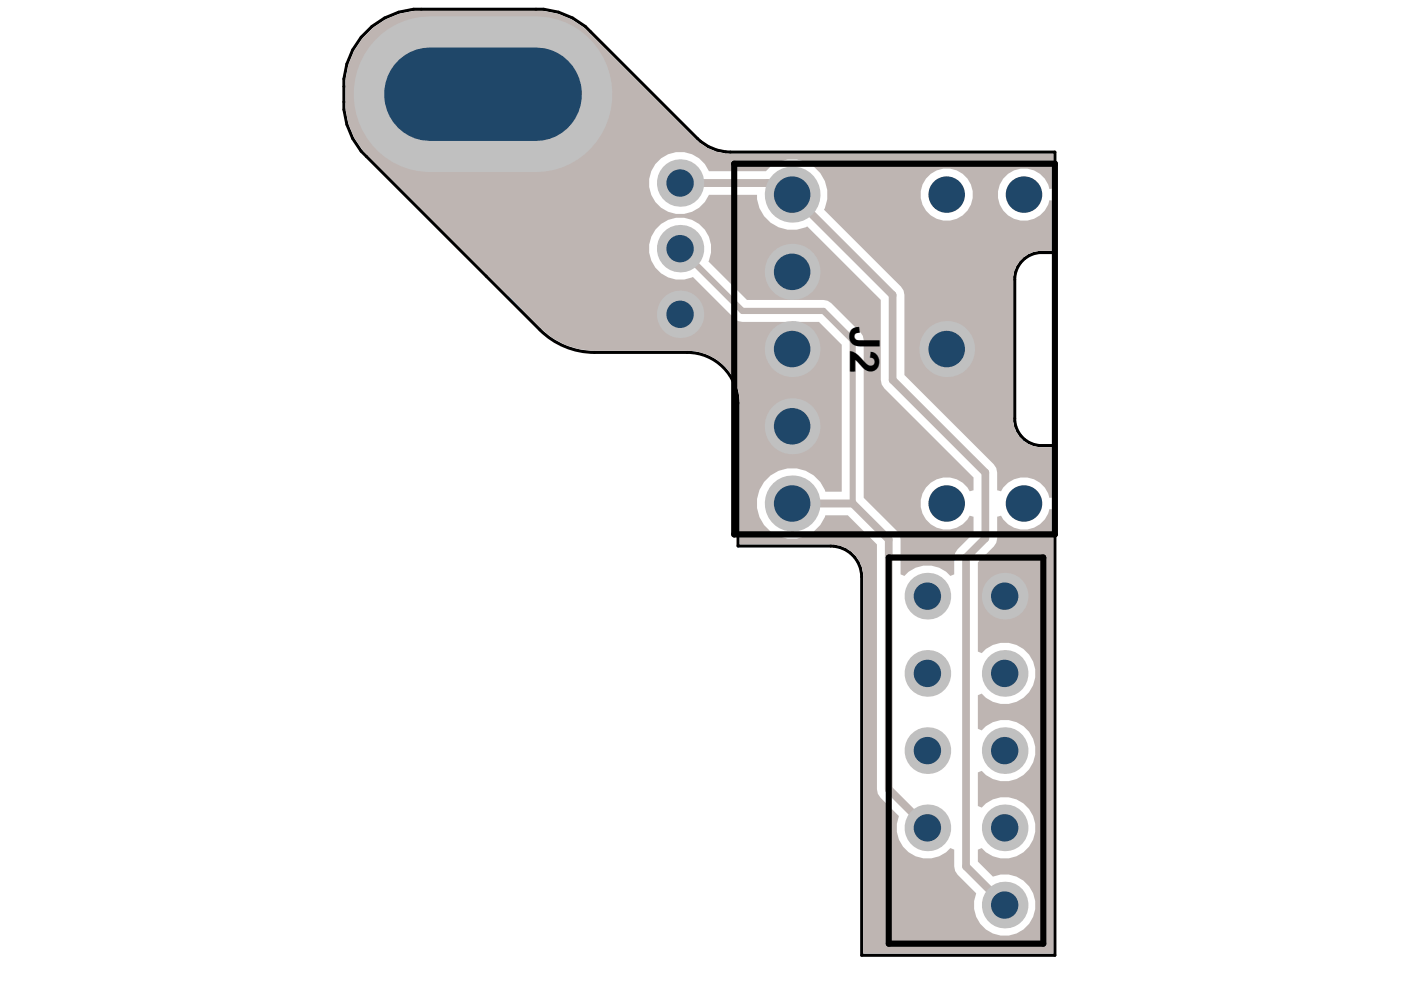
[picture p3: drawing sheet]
<svg xmlns="http://www.w3.org/2000/svg" width="297mm" height="210mm" viewBox="0 0 297 210" stroke-linecap="round" stroke-linejoin="round" font-family="sans-serif">
<defs><g id="words">
<text font-size="8.7" x="180.2" y="69.1" transform="rotate(90 180.2 69.1)">J2</text>
</g></defs>
<path d="M76.6 7.9a16.5 16.5 0 0 1 11.1-5.9h27.6l3.1 .6 3 1.2 2.7 1.8 23.8 23.8a9.9 9.9 0 0 0 6.9 2.9h68.9v21.2h-3.4a5.8 5.8 0 0 0-5.2 5.2v30.6a5.8 5.8 0 0 0 5.2 5.2h3.4v108h-41v-80.2a6.6 6.6 0 0 0-6.6-6.5h-19.6v-30.3a10.8 10.8 0 0 0-10.8-10.8h-19.6a16.4 16.4 0 0 1-11.6-4.8l-37.9-37.8-1.8-2.7-1.3-3-.6-3.2v-6.5l.6-3.1 1.3-3z" fill="none" stroke="#000" stroke-width=".65"/>
<path d="M76.8 8.1a15.4 15.4 0 0 0-3.5 10.2v4.9l.6 3.1 1.2 2.9 1.7 2.6 37.9 37.9a15.9 15.9 0 0 0 11.4 4.7l19.6-.1a11.1 11.1 0 0 1 11.1 11.2v29.9h20.1l1.3 .3 1.2 .5 1.1 .8 1 .9 .7 1.1 .6 1.3 .2 2v79.9h40.3v-94.2l-.8-.1-.3 1a5.5 5.5 0 0 1-4.8 3.4 5.5 5.5 0 0 1-5.2-3l-.8 .3v4.5l-.2 1-.5 .8-3.4 3.4v18.8l.8 .4 .9-.9a6.5 6.5 0 0 1 9.1 1 6.5 6.5 0 0 1-.9 9.1 6.5 6.5 0 0 1-9.1-.6l-.8 .3v7.1l.8 .4 .9-.9a6.5 6.5 0 0 1 9.1 1 6.5 6.5 0 0 1-.9 9.1 6.5 6.5 0 0 1-9.1-.7l-.8 .4v7.1l.8 .3 .9-.9a6.5 6.5 0 0 1 9.1 1.1 6.5 6.5 0 0 1-.9 9.1 6.5 6.5 0 0 1-9.1-.7l-.8 .3v2.6l3.2 3.2 1.7-.5a6.5 6.5 0 0 1 7.3 6.8 6.5 6.5 0 0 1-7.9 6.1 6.5 6.5 0 0 1-4.6-8.9l-4-3.9-.5-.8-.2-1v-3.6l-.8-.3-.9 .9a6.5 6.5 0 0 1-7.9 0 6.5 6.5 0 0 1-2.1-7.7l-3.9-3.9-.6-.8-.2-1v-51.9l-6.1-6.1h-4.8a7.5 7.5 0 0 1-11.5 3.5 7.5 7.5 0 0 1 0-12.1 7.5 7.5 0 0 1 11.5 3.6h3.5v-31.2l-4.9-4.8h-16.2l-.9-.2-.7-.5-8.9-8.9-.2 .1a6.6 6.6 0 0 1-9.1-5.2 6.6 6.6 0 0 1 7.5-7.4 6.6 6.6 0 0 1 5.1 9.2l8.2 8.2h16.2l.9 .2 .7 .5 6.2 6.2 .5 .7 .2 .9v33.4l7.1 7.1 .5 .8 .2 1v7.4l.9 .3 .8-.9a6.5 6.5 0 0 1 8.9 .9l.8-.3v-3.6l.2-.9 .5-.9 3.4-3.3v-3.5l-.8-.3-.5 .8a5.5 5.5 0 0 1-8.3 .6 5.5 5.5 0 0 1 .6-8.4 5.5 5.5 0 0 1 8.2 1.9l.8-.3v-2.7l-18.9-18.9-.6-.8-.2-.9v-17l-15.5-15.6-.4 .2a7.4 7.4 0 0 1-10.3-6.9h-10.2a6.6 6.6 0 0 1-10.1 2.8 6.6 6.6 0 0 1 0-10.5 6.6 6.6 0 0 1 10.1 2.7h12.1l1-1a7.5 7.5 0 0 1 9.3 .1 7.5 7.5 0 0 1 2 9.1l16.3 16.3 .6 .8 .2 .9v17l18.9 18.9 .5 .8 .2 1v3.7l.8 .3 .5-.8a5.5 5.5 0 0 1 5.6-2.1 5.5 5.5 0 0 1 4.2 4.3l.8-.1v-10.7h-3.1l-1.1-.2-1.1-.5-1-.6-.8-.9-.7-.9-.5-1.2-.2-1.2v-30.7l.2-1.1 .5-1.1 .6-1 .9-.9 1-.6 1.1-.5 1.1-.2h3.1v-10.6l-.8-.2a5.5 5.5 0 0 1-8.5 3.4 5.5 5.5 0 0 1 0-9.1 5.5 5.5 0 0 1 8.5 3.4l.8-.1v-7.4h-69.5a10.5 10.5 0 0 1-3.8-1.2l-2.4-1.8-22.6-22.6a15.1 15.1 0 0 0-11.4-4.7h-25.9a16.1 16.1 0 0 0-10.9 5.8zM195.2 41.3a5.6 5.6 0 0 1 11.1 0 5.6 5.6 0 0 1-11.1 0z" fill="#beb5b2"/>
<path d="M144.2 38.8h18.6l2.5 2.5h2.7l21.3 21.2v18.1l19.6 19.6v13.9l-4.1 4.1v65.5l8.2 8.2M168 106.8h12.8l7.6 7.6v52.9l8.2 8.2" fill="none" stroke="#beb5b2" stroke-width="1.7"/>
<path d="M144.2 52.7l13.2 13.2h17.2l6.2 6.2v34.7" fill="none" stroke="#beb5b2" stroke-width="1.3"/>
<circle cx="217.1" cy="106.8" r="3.3" fill="#c0c0c0"/>
<circle cx="217.1" cy="106.8" r="3.9" fill="#1f4769"/>
<circle cx="144.2" cy="66.6" r="5" fill="#c0c0c0"/>
<circle cx="144.2" cy="66.6" r="2.9" fill="#1f4769"/>
<circle cx="168" cy="106.8" r="5.9" fill="#c0c0c0"/>
<circle cx="168" cy="106.8" r="3.9" fill="#1f4769"/>
<circle cx="144.2" cy="52.7" r="5" fill="#c0c0c0"/>
<circle cx="144.2" cy="52.7" r="2.9" fill="#1f4769"/>
<circle cx="168" cy="57.6" r="5.9" fill="#c0c0c0"/>
<circle cx="168" cy="57.6" r="3.9" fill="#1f4769"/>
<circle cx="168" cy="90.4" r="5.9" fill="#c0c0c0"/>
<circle cx="168" cy="90.4" r="3.9" fill="#1f4769"/>
<circle cx="168" cy="41.3" r="5.9" fill="#c0c0c0"/>
<circle cx="168" cy="41.3" r="3.9" fill="#1f4769"/>
<circle cx="200.7" cy="41.3" r="3.3" fill="#c0c0c0"/>
<circle cx="200.7" cy="41.3" r="3.9" fill="#1f4769"/>
<circle cx="217.1" cy="41.3" r="3.3" fill="#c0c0c0"/>
<circle cx="217.1" cy="41.3" r="3.9" fill="#1f4769"/>
<circle cx="200.7" cy="106.8" r="3.3" fill="#c0c0c0"/>
<circle cx="200.7" cy="106.8" r="3.9" fill="#1f4769"/>
<circle cx="200.7" cy="74" r="5.9" fill="#c0c0c0"/>
<circle cx="200.7" cy="74" r="3.9" fill="#1f4769"/>
<circle cx="168" cy="74" r="5.9" fill="#c0c0c0"/>
<circle cx="168" cy="74" r="3.9" fill="#1f4769"/>
<circle cx="144.2" cy="38.8" r="5" fill="#c0c0c0"/>
<circle cx="144.2" cy="38.8" r="2.9" fill="#1f4769"/>
<path d="M91.1 20h22.6" fill="none" stroke="#c0c0c0" stroke-width="32.6"/>
<path d="M91.1 20h22.6" fill="none" stroke="#1f4769" stroke-width="19.6"/>
<circle cx="213" cy="175.5" r="4.9" fill="#c0c0c0"/>
<circle cx="213" cy="175.5" r="2.9" fill="#1f4769"/>
<circle cx="196.6" cy="142.8" r="4.9" fill="#c0c0c0"/>
<circle cx="196.6" cy="142.8" r="2.9" fill="#1f4769"/>
<circle cx="213" cy="159.1" r="4.9" fill="#c0c0c0"/>
<circle cx="213" cy="159.1" r="2.9" fill="#1f4769"/>
<circle cx="196.6" cy="126.4" r="4.9" fill="#c0c0c0"/>
<circle cx="196.6" cy="126.4" r="2.9" fill="#1f4769"/>
<circle cx="213" cy="142.8" r="4.9" fill="#c0c0c0"/>
<circle cx="213" cy="142.8" r="2.9" fill="#1f4769"/>
<circle cx="213" cy="126.4" r="4.9" fill="#c0c0c0"/>
<circle cx="213" cy="126.4" r="2.9" fill="#1f4769"/>
<circle cx="196.6" cy="159.1" r="4.9" fill="#c0c0c0"/>
<circle cx="196.6" cy="159.1" r="2.9" fill="#1f4769"/>
<circle cx="196.6" cy="175.5" r="4.9" fill="#c0c0c0"/>
<circle cx="196.6" cy="175.5" r="2.9" fill="#1f4769"/>
<circle cx="213" cy="191.9" r="4.9" fill="#c0c0c0"/>
<circle cx="213" cy="191.9" r="2.9" fill="#1f4769"/>
<path d="M155.7 34.7h68v78.6h-68zM188.4 118.2h32.8v81.9h-32.8z" fill="none" stroke="#000" stroke-width="1.3"/>
<use href="#words"/>
</svg>
